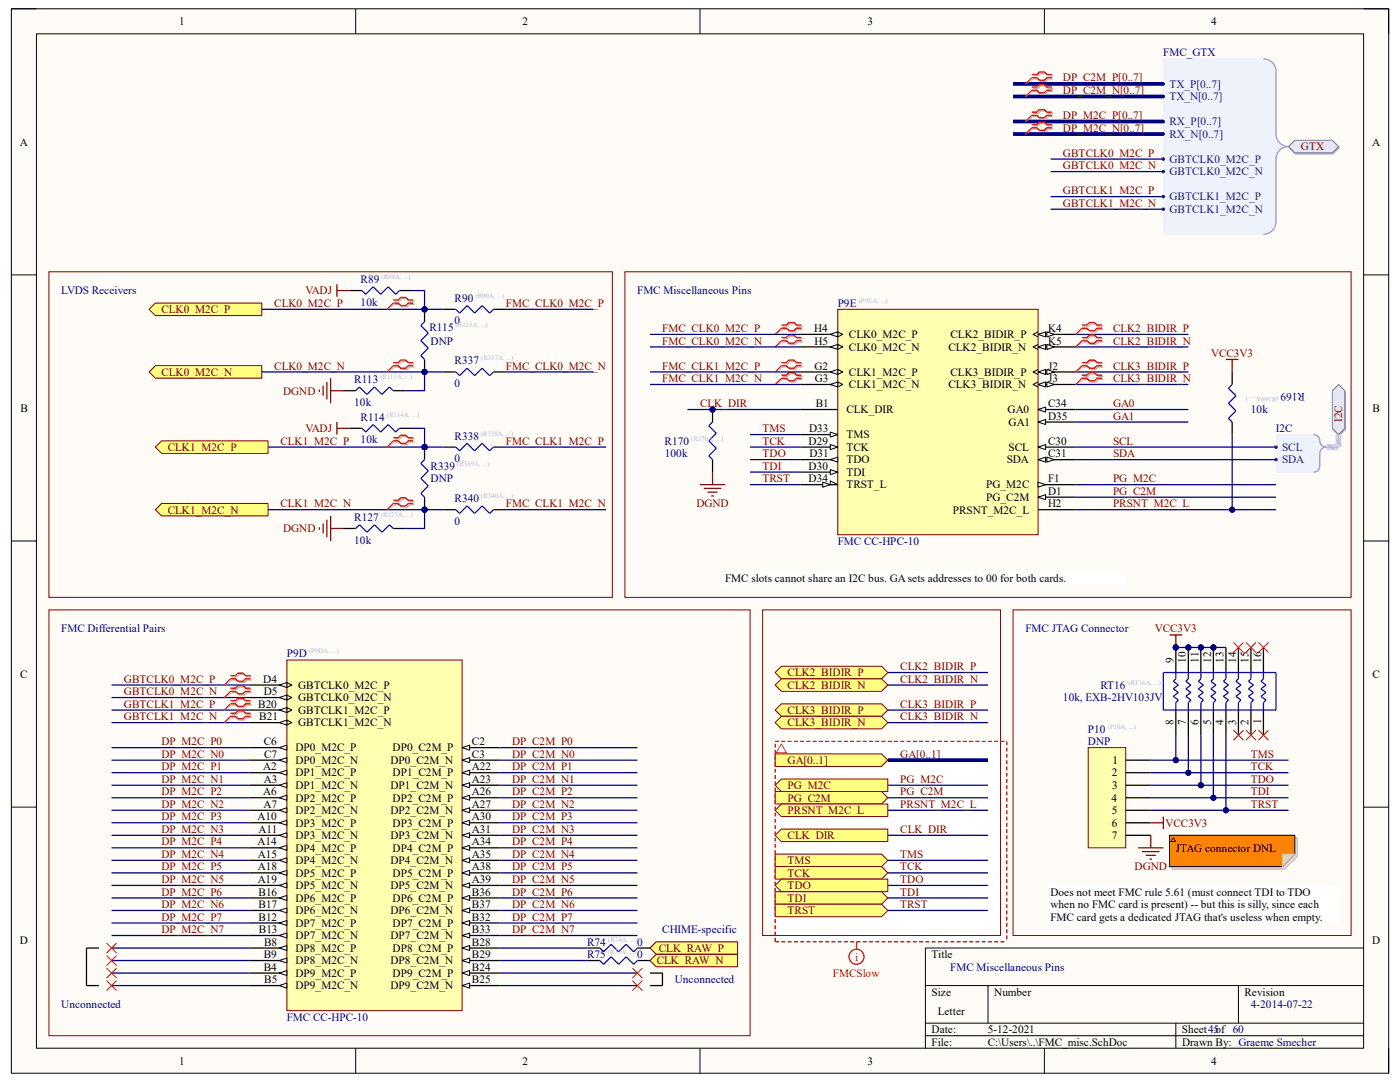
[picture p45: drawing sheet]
<svg xmlns="http://www.w3.org/2000/svg" width="279mm" height="216mm" viewBox="0 0 279 216" stroke-linecap="round" stroke-linejoin="round" font-family="sans-serif">
<defs><g id="words">
<g font-size="2.2">
<text x="35.7" y="5">1</text>
<text x="104.3" y="5">2</text>
<text x="173.1" y="5">3</text>
<text x="241.7" y="5">4</text>
<text x="3.9" y="29.1">A</text>
<text x="273.8" y="29.1">A</text>
<text x="162.5" y="66.3">H4</text>
<text x="162.6" y="68.7">H5</text>
<text x="169.4" y="67.5">CLK0_M2C_P</text>
<text x="169.4" y="70">CLK0_M2C_N</text>
<text x="189.3" y="70">CLK2_BIDIR_N</text>
<text x="189.7" y="67.5">CLK2_BIDIR_P</text>
<text x="209.2" y="66.3">K4</text>
<text x="209.2" y="68.7">K5</text>
<text x="162.5" y="73.7">G2</text>
<text x="162.6" y="76.2">G3</text>
<text x="169.4" y="75">CLK1_M2C_P</text>
<text x="169.4" y="77.5">CLK1_M2C_N</text>
<text x="189.3" y="77.5">CLK3_BIDIR_N</text>
<text x="189.7" y="75">CLK3_BIDIR_P</text>
<text x="209.2" y="73.7">J2</text>
<text x="209.2" y="76.2">J3</text>
<text x="4.1" y="82.2">B</text>
<text x="162.8" y="81.2">B1</text>
<text x="168.9" y="82.5">CLK_DIR</text>
<text x="201.1" y="82.5">GA0</text>
<text x="209.2" y="81.2">C34</text>
<text x="209.2" y="83.7">D35</text>
<text x="273.9" y="82.2">B</text>
<text x="161.4" y="88.7">D29</text>
<text x="161.5" y="86.2">D33</text>
<text x="168.9" y="90">TCK</text>
<text x="168.9" y="87.5">TMS</text>
<text x="201.3" y="90">SCL</text>
<text x="201.3" y="85">GA1</text>
<text x="209.2" y="88.7">C30</text>
<text x="161.4" y="93.7">D30</text>
<text x="161.5" y="91.2">D31</text>
<text x="168.9" y="95">TDI</text>
<text x="168.9" y="92.5">TDO</text>
<text x="200.9" y="92.5">SDA</text>
<text x="209.2" y="91.2">C31</text>
<text x="161.4" y="96.2">D34</text>
<text x="168.9" y="97.5">TRST_L</text>
<text x="196.8" y="97.5">PG_M2C</text>
<text x="196.8" y="99.9">PG_C2M</text>
<text x="209.2" y="96.2">F1</text>
<text x="209.2" y="98.7">D1</text>
<text x="209.2" y="101.2">H2</text>
<text x="190.2" y="102.5">PRSNT_M2C_L</text>
<text x="144.7" y="116.2">FMC slots cannot share an I2C bus. GA sets addresses to 00 for both cards.</text>
<text x="4" y="135.3">C</text>
<text x="52.5" y="136.2">D4</text>
<text x="59.5" y="137.5">GBTCLK0_M2C_P</text>
<text x="234.2" y="132.2" transform="rotate(-90 234.2 132.2)">9</text>
<text x="236.7" y="132.2" transform="rotate(-90 236.7 132.2)">10</text>
<text x="239.2" y="132.2" transform="rotate(-90 239.2 132.2)">11</text>
<text x="241.7" y="132.2" transform="rotate(-90 241.7 132.2)">12</text>
<text x="244.2" y="132.2" transform="rotate(-90 244.2 132.2)">13</text>
<text x="246.7" y="132.2" transform="rotate(-90 246.7 132.2)">14</text>
<text x="249.2" y="132.2" transform="rotate(-90 249.2 132.2)">15</text>
<text x="251.7" y="132.2" transform="rotate(-90 251.7 132.2)">16</text>
<text x="273.9" y="135.3">C</text>
<text x="51.5" y="141.2">B20</text>
<text x="51.7" y="143.7">B21</text>
<text x="52.6" y="138.7">D5</text>
<text x="59.5" y="140">GBTCLK0_M2C_N</text>
<text x="59.5" y="142.5">GBTCLK1_M2C_P</text>
<text x="52.7" y="148.7">C6</text>
<text x="59" y="149.9">DP0_M2C_P</text>
<text x="59.5" y="144.9">GBTCLK1_M2C_N</text>
<text x="78.4" y="149.9">DP0_C2M_P</text>
<text x="94.2" y="148.7">C2</text>
<text x="234.2" y="144.7" transform="rotate(-90 234.2 144.7)">8</text>
<text x="236.7" y="144.7" transform="rotate(-90 236.7 144.7)">7</text>
<text x="239.2" y="144.7" transform="rotate(-90 239.2 144.7)">6</text>
<text x="241.7" y="144.7" transform="rotate(-90 241.7 144.7)">5</text>
<text x="244.2" y="144.7" transform="rotate(-90 244.2 144.7)">4</text>
<text x="246.7" y="144.6" transform="rotate(-90 246.7 144.6)">3</text>
<text x="249.2" y="144.7" transform="rotate(-90 249.2 144.7)">2</text>
<text x="251.7" y="144.5" transform="rotate(-90 251.7 144.5)">1</text>
<text x="52.5" y="153.7">A2</text>
<text x="52.7" y="151.2">C7</text>
<text x="59" y="154.9">DP1_M2C_P</text>
<text x="59" y="152.4">DP0_M2C_N</text>
<text x="77.9" y="152.4">DP0_C2M_N</text>
<text x="78.4" y="154.9">DP1_C2M_P</text>
<text x="94.2" y="153.7">A22</text>
<text x="94.2" y="151.2">C3</text>
<text x="221.9" y="154.9">2</text>
<text x="222" y="152.4">1</text>
<text x="52.5" y="158.7">A6</text>
<text x="52.6" y="161.2">A7</text>
<text x="52.7" y="156.2">A3</text>
<text x="59" y="157.4">DP1_M2C_N</text>
<text x="59" y="159.9">DP2_M2C_P</text>
<text x="77.9" y="157.4">DP1_C2M_N</text>
<text x="78.4" y="159.9">DP2_C2M_P</text>
<text x="94.2" y="156.2">A23</text>
<text x="94.2" y="158.7">A26</text>
<text x="94.2" y="161.2">A27</text>
<text x="221.8" y="159.9">4</text>
<text x="222" y="157.4">3</text>
<text x="51.4" y="163.7">A10</text>
<text x="51.6" y="166.2">A11</text>
<text x="59" y="162.4">DP2_M2C_N</text>
<text x="59" y="164.9">DP3_M2C_P</text>
<text x="59" y="167.4">DP3_M2C_N</text>
<text x="77.9" y="162.4">DP2_C2M_N</text>
<text x="77.9" y="167.4">DP3_C2M_N</text>
<text x="78.4" y="164.9">DP3_C2M_P</text>
<text x="94.2" y="163.7">A30</text>
<text x="94.2" y="166.2">A31</text>
<text x="221.9" y="164.9">6</text>
<text x="221.9" y="167.4">7</text>
<text x="221.9" y="162.4">5</text>
<text x="51.4" y="168.7">A14</text>
<text x="51.5" y="171.2">A15</text>
<text x="51.5" y="173.7">A18</text>
<text x="59" y="169.9">DP4_M2C_P</text>
<text x="59" y="172.4">DP4_M2C_N</text>
<text x="77.9" y="172.4">DP4_C2M_N</text>
<text x="78.4" y="169.9">DP4_C2M_P</text>
<text x="94.2" y="168.7">A34</text>
<text x="94.2" y="171.2">A35</text>
<text x="94.2" y="173.7">A38</text>
<text x="234.7" y="169.9">JTAG connector DNL</text>
<text x="51.4" y="176.2">A19</text>
<text x="51.6" y="178.7">B16</text>
<text x="59" y="174.9">DP5_M2C_P</text>
<text x="59" y="177.4">DP5_M2C_N</text>
<text x="59" y="179.9">DP6_M2C_P</text>
<text x="77.9" y="177.4">DP5_C2M_N</text>
<text x="78.4" y="174.9">DP5_C2M_P</text>
<text x="78.4" y="179.9">DP6_C2M_P</text>
<text x="94.2" y="176.2">A39</text>
<text x="94.2" y="178.7">B36</text>
<text x="209.6" y="178.7">Does not meet FMC rule 5.61 (must connect TDI to TDO</text>
<text x="51.6" y="183.7">B12</text>
<text x="51.6" y="181.2">B17</text>
<text x="59" y="184.9">DP7_M2C_P</text>
<text x="59" y="182.4">DP6_M2C_N</text>
<text x="77.9" y="182.4">DP6_C2M_N</text>
<text x="78.4" y="184.9">DP7_C2M_P</text>
<text x="94.2" y="183.7">B32</text>
<text x="94.2" y="181.2">B37</text>
<text x="209.6" y="181.2">when no FMC card is present) -- but this is silly, since each</text>
<text x="209.6" y="183.7">FMC card gets a dedicated JTAG that's useless when empty.</text>
<text x="4" y="188.4">D</text>
<text x="51.6" y="186.2">B13</text>
<text x="52.7" y="191.2">B9</text>
<text x="52.7" y="188.7">B8</text>
<text x="59" y="189.9">DP8_M2C_P</text>
<text x="59" y="187.4">DP7_M2C_N</text>
<text x="77.9" y="187.4">DP7_C2M_N</text>
<text x="78.4" y="189.9">DP8_C2M_P</text>
<text x="94.2" y="188.7">B28</text>
<text x="94.2" y="191.2">B29</text>
<text x="94.2" y="186.2">B33</text>
<text x="185.9" y="191.2">Title</text>
<text x="273.9" y="188.4">D</text>
<text x="52.7" y="193.7">B4</text>
<text x="52.7" y="196.2">B5</text>
<text x="59" y="194.9">DP9_M2C_P</text>
<text x="59" y="197.4">DP9_M2C_N</text>
<text x="59" y="192.4">DP8_M2C_N</text>
<text x="77.9" y="197.4">DP9_C2M_N</text>
<text x="77.9" y="192.4">DP8_C2M_N</text>
<text x="78.4" y="194.9">DP9_C2M_P</text>
<text x="94.2" y="193.7">B24</text>
<text x="94.2" y="196.2">B25</text>
<text x="185.9" y="198.7">Size</text>
<text x="187.2" y="202.4">Letter</text>
<text x="198.4" y="198.7">Number</text>
<text x="248.4" y="198.7">Revision</text>
<text x="185.9" y="206.2">Date:</text>
<text x="185.9" y="208.7">File:</text>
<text x="197.1" y="208.7">C:\Users\..\FMC_misc.SchDoc</text>
<text x="197.1" y="206.2">5-12-2021</text>
<text x="235.9" y="206.2">Sheet45of 60</text>
<text x="235.9" y="208.7">Drawn By: Graeme Smecher</text>
<text x="35.7" y="212.4">1</text>
<text x="104.3" y="212.4">2</text>
<text x="173.1" y="212.4">3</text>
<text x="241.7" y="212.4">4</text>
</g>
<g font-size="2.2" fill="#000080">
<text x="232.2" y="11.3">FMC_GTX</text>
<text x="12.2" y="58.8">LVDS Receivers</text>
<text x="72" y="56.5">R89</text>
<text x="127.2" y="58.8">FMC Miscellaneous Pins</text>
<text x="72" y="61">10k</text>
<text x="85.7" y="66">R115</text>
<text x="90.7" y="64.7">0</text>
<text x="90.7" y="60.2">R90</text>
<text x="167.2" y="61.3">P9E</text>
<text x="85.9" y="68.7">DNP</text>
<text x="70.7" y="76.5">R113</text>
<text x="90.7" y="77.2">0</text>
<text x="90.7" y="72.7">R337</text>
<text x="70.7" y="81">10k</text>
<text x="72" y="84">R114</text>
<text x="249.6" y="82.5">10k</text>
<text x="260.4" y="78.4" transform="rotate(-180 260.4 78.4)">R169</text>
<text x="72" y="88.5">10k</text>
<text x="90.7" y="87.7">R338</text>
<text x="132.6" y="88.7">R170</text>
<text x="254.6" y="86.2">I2C</text>
<text x="85.9" y="93.7">R339</text>
<text x="90.7" y="92.2">0</text>
<text x="132.7" y="91.2">100k</text>
<text x="85.9" y="96.2">DNP</text>
<text x="90.7" y="100.2">R340</text>
<text x="70.7" y="104">R127</text>
<text x="90.7" y="104.7">0</text>
<text x="70.7" y="108.5">10k</text>
<text x="167.2" y="108.7">FMC CC-HPC-10</text>
<text x="12.2" y="126.2">FMC Differential Pairs</text>
<text x="57.2" y="131.2">P9D</text>
<text x="204.6" y="126.2">FMC JTAG Connector</text>
<text x="219.6" y="137.5">RT16</text>
<text x="212.1" y="140">10k, EXB-2HV103JV</text>
<text x="217.1" y="148.7">DNP</text>
<text x="217.1" y="146.2">P10</text>
<text x="117.2" y="188.7">R74</text>
<text x="117.2" y="191.2">R75</text>
<text x="127.2" y="188.7">0</text>
<text x="127.2" y="191.2">0</text>
<text x="132.2" y="186.2">CHIME-specific</text>
<text x="134.7" y="196.2">Unconnected</text>
<text x="189.7" y="193.7">FMC Miscellaneous Pins</text>
<text x="12.2" y="201.2">Unconnected</text>
<text x="57.2" y="203.7">FMC CC-HPC-10</text>
<text x="249.6" y="201.2">4-2014-07-22</text>
</g>
<g font-size="2.2" fill="#800000">
<text x="212.1" y="16.3">DP_C2M_P[0..7]</text>
<text x="212.1" y="18.8">DP_C2M_N[0..7]</text>
<text x="212.1" y="23.7">DP_M2C_P[0..7]</text>
<text x="212.1" y="26.2">DP_M2C_N[0..7]</text>
<text x="212.1" y="31.2">GBTCLK0_M2C_P</text>
<text x="212.1" y="33.7">GBTCLK0_M2C_N</text>
<text x="259.6" y="30">GTX</text>
<text x="212.1" y="38.7">GBTCLK1_M2C_P</text>
<text x="212.1" y="41.2">GBTCLK1_M2C_N</text>
<text x="61" y="58.8">VADJ</text>
<text x="32.2" y="62.5">CLK0_M2C_P</text>
<text x="54.7" y="61.3">CLK0_M2C_P</text>
<text x="101" y="61.3">FMC_CLK0_M2C_P</text>
<text x="132.2" y="66.3">FMC_CLK0_M2C_P</text>
<text x="132.2" y="68.7">FMC_CLK0_M2C_N</text>
<text x="222.1" y="66.3">CLK2_BIDIR_P</text>
<text x="222.1" y="68.7">CLK2_BIDIR_N</text>
<text x="241.7" y="71.2">VCC3V3</text>
<text x="32.2" y="75">CLK0_M2C_N</text>
<text x="54.7" y="73.7">CLK0_M2C_N</text>
<text x="101" y="73.7">FMC_CLK0_M2C_N</text>
<text x="132.2" y="73.7">FMC_CLK1_M2C_P</text>
<text x="132.2" y="76.2">FMC_CLK1_M2C_N</text>
<text x="222.1" y="73.7">CLK3_BIDIR_P</text>
<text x="222.1" y="76.2">CLK3_BIDIR_N</text>
<text x="56.5" y="78.7">DGND</text>
<text x="139.7" y="81.2">CLK_DIR</text>
<text x="222.1" y="81.2">GA0</text>
<text x="222.1" y="83.7">GA1</text>
<text x="33.5" y="90">CLK1_M2C_P</text>
<text x="56" y="88.7">CLK1_M2C_P</text>
<text x="61" y="86.2">VADJ</text>
<text x="101" y="88.7">FMC_CLK1_M2C_P</text>
<text x="152.2" y="86.2">TMS</text>
<text x="152.2" y="88.7">TCK</text>
<text x="222.1" y="88.7">SCL</text>
<text x="267.9" y="84.2" transform="rotate(-90 267.9 84.2)">I2C</text>
<text x="152.2" y="91.2">TDO</text>
<text x="152.2" y="93.7">TDI</text>
<text x="222.1" y="91.2">SDA</text>
<text x="56" y="101.2">CLK1_M2C_N</text>
<text x="101" y="101.2">FMC_CLK1_M2C_N</text>
<text x="139" y="101.2">DGND</text>
<text x="152.2" y="96.2">TRST</text>
<text x="222.1" y="96.2">PG_M2C</text>
<text x="222.1" y="98.7">PG_C2M</text>
<text x="222.1" y="101.2">PRSNT_M2C_L</text>
<text x="33.5" y="102.5">CLK1_M2C_N</text>
<text x="56.5" y="106.2">DGND</text>
<text x="230.5" y="126.2">VCC3V3</text>
<text x="24.7" y="136.2">GBTCLK0_M2C_P</text>
<text x="157.2" y="135">CLK2_BIDIR_P</text>
<text x="157.2" y="137.5">CLK2_BIDIR_N</text>
<text x="179.7" y="133.7">CLK2_BIDIR_P</text>
<text x="179.7" y="136.2">CLK2_BIDIR_N</text>
<text x="24.7" y="138.7">GBTCLK0_M2C_N</text>
<text x="24.7" y="141.2">GBTCLK1_M2C_P</text>
<text x="24.7" y="143.7">GBTCLK1_M2C_N</text>
<text x="157.2" y="142.5">CLK3_BIDIR_P</text>
<text x="179.7" y="141.2">CLK3_BIDIR_P</text>
<text x="179.7" y="143.7">CLK3_BIDIR_N</text>
<text x="32.2" y="148.7">DP_M2C_P0</text>
<text x="102.2" y="148.7">DP_C2M_P0</text>
<text x="157.2" y="144.9">CLK3_BIDIR_N</text>
<text x="32.2" y="151.2">DP_M2C_N0</text>
<text x="32.2" y="153.7">DP_M2C_P1</text>
<text x="102.2" y="151.2">DP_C2M_N0</text>
<text x="102.2" y="153.7">DP_C2M_P1</text>
<text x="157.2" y="152.4">GA[0..1]</text>
<text x="179.7" y="151.2">GA[0..1]</text>
<text x="249.6" y="151.2">TMS</text>
<text x="249.6" y="153.7">TCK</text>
<text x="32.2" y="158.7">DP_M2C_P2</text>
<text x="32.2" y="156.2">DP_M2C_N1</text>
<text x="32.2" y="161.2">DP_M2C_N2</text>
<text x="102.2" y="158.7">DP_C2M_P2</text>
<text x="102.2" y="156.2">DP_C2M_N1</text>
<text x="102.2" y="161.2">DP_C2M_N2</text>
<text x="157.2" y="157.4">PG_M2C</text>
<text x="157.2" y="159.9">PG_C2M</text>
<text x="179.7" y="156.2">PG_M2C</text>
<text x="179.7" y="158.7">PG_C2M</text>
<text x="179.7" y="161.2">PRSNT_M2C_L</text>
<text x="249.6" y="156.2">TDO</text>
<text x="249.6" y="158.7">TDI</text>
<text x="249.6" y="161.2">TRST</text>
<text x="32.2" y="163.7">DP_M2C_P3</text>
<text x="32.2" y="166.2">DP_M2C_N3</text>
<text x="102.2" y="163.7">DP_C2M_P3</text>
<text x="102.2" y="166.2">DP_C2M_N3</text>
<text x="157.2" y="162.4">PRSNT_M2C_L</text>
<text x="157.2" y="167.4">CLK_DIR</text>
<text x="179.7" y="166.2">CLK_DIR</text>
<text x="232.6" y="164.9">VCC3V3</text>
<text x="32.2" y="168.7">DP_M2C_P4</text>
<text x="32.2" y="173.7">DP_M2C_P5</text>
<text x="32.2" y="171.2">DP_M2C_N4</text>
<text x="102.2" y="168.7">DP_C2M_P4</text>
<text x="102.2" y="173.7">DP_C2M_P5</text>
<text x="102.2" y="171.2">DP_C2M_N4</text>
<text x="157.2" y="172.4">TMS</text>
<text x="179.7" y="171.2">TMS</text>
<text x="179.7" y="173.7">TCK</text>
<text x="226.4" y="173.7">DGND</text>
<text x="32.2" y="178.7">DP_M2C_P6</text>
<text x="32.2" y="176.2">DP_M2C_N5</text>
<text x="102.2" y="178.7">DP_C2M_P6</text>
<text x="102.2" y="176.2">DP_C2M_N5</text>
<text x="157.2" y="174.9">TCK</text>
<text x="157.2" y="177.4">TDO</text>
<text x="157.2" y="179.9">TDI</text>
<text x="179.7" y="176.2">TDO</text>
<text x="179.7" y="178.7">TDI</text>
<text x="32.2" y="183.7">DP_M2C_P7</text>
<text x="32.2" y="181.2">DP_M2C_N6</text>
<text x="102.2" y="183.7">DP_C2M_P7</text>
<text x="102.2" y="181.2">DP_C2M_N6</text>
<text x="157.2" y="182.4">TRST</text>
<text x="179.7" y="181.2">TRST</text>
<text x="32.2" y="186.2">DP_M2C_N7</text>
<text x="102.2" y="186.2">DP_C2M_N7</text>
<text x="131.5" y="189.9">CLK_RAW_P</text>
<text x="131.1" y="192.4">CLK_RAW_N</text>
</g>
<g font-size="2.2" fill="#003a70">
<text x="233.4" y="17.5">TX_P[0..7]</text>
<text x="233.4" y="20">TX_N[0..7]</text>
<text x="233.4" y="25">RX_P[0..7]</text>
<text x="233.4" y="27.5">RX_N[0..7]</text>
<text x="233.4" y="35">GBTCLK0_M2C_N</text>
<text x="233.4" y="32.5">GBTCLK0_M2C_P</text>
<text x="233.4" y="40">GBTCLK1_M2C_P</text>
<text x="233.4" y="42.5">GBTCLK1_M2C_N</text>
<text x="255.9" y="90">SCL</text>
<text x="255.9" y="92.5">SDA</text>
</g>
<g font-size="2.2" fill="#f00">
<text x="170.6" y="191.7">i</text>
<text x="166.2" y="194.9">FMCSlow</text>
</g>
<g font-size="1.4" fill="#b2b0d4">
<text x="76.1" y="55.7">(R89A, ...)</text>
<text x="94.9" y="59.4">(R90A, ...)</text>
<text x="90.9" y="65.2">(R115A, ...)</text>
<text x="171.4" y="60.5">(P9EA, ...)</text>
<text x="96" y="71.9">(R337A, ...)</text>
<text x="75.9" y="75.7">(R113A, ...)</text>
<text x="77.3" y="83.2">(R114A, ...)</text>
<text x="255.1" y="79.2" transform="rotate(-180 255.1 79.2)">(R169A, ...)</text>
<text x="96" y="86.9">(R338A, ...)</text>
<text x="137.9" y="87.9">(R170A, ...)</text>
<text x="91.2" y="92.9">(R339A, ...)</text>
<text x="96" y="99.4">(R340A, ...)</text>
<text x="76" y="103.2">(R127A, ...)</text>
<text x="61.6" y="130.4">(P9DA, ...)</text>
<text x="225.2" y="136.7">(RT16A, ...)</text>
<text x="221.1" y="145.4">(P10A, ...)</text>
<text x="121.3" y="190.4">(R75A, ...)</text>
<text x="121.4" y="187.9">(R74A, ...)</text>
</g>
</g></defs>
<path d="M2.3 1.8h274.8v212.4h-274.8z" fill-rule="evenodd" fill="#fffcf8"/>
<path d="M2.3 1.8h274.8v212.4h-274.8z" fill="none" stroke="#000" stroke-width=".2"/>
<path d="M7.3 6.8h264.8v202.4h-264.8z" fill-rule="evenodd" fill="#fffcf8"/>
<g fill="none" stroke="#000" stroke-width=".2">
<path d="M2.3 1.8h5M7.3 6.8h264.8v202.4h-264.8zM71 1.8v4.9M139.7 1.8v4.9M208.4 1.8v5M272.1 1.8h5v5M2.3 54.9h5M272.1 54.9h5M2.3 107.9h5M272.1 107.9h5M2.3 161.1h5M272.1 161.1h5"/>
<path d="M184.7 196.7h87.4M197.2 196.7v7.5M247.2 196.7v7.5M272.1 189.2h-87.4v20M71 209.2v5M139.7 209.2v5M184.7 204.2h87.4M184.7 206.7h87.4M208.4 209.2v5M234.7 204.2v5M277.1 209.2v5"/>
</g>
<path d="M154.7 147.9h46.2v40h-46.2z" fill-rule="evenodd" fill="#fff"/>
<g fill="none" stroke="#000080" stroke-width=".25">
<path d="M209.7 31.7h22.5M209.7 34.2h22.5M209.7 39.2h22.5M209.7 41.7h22.5M137.2 81.7h22.5M22.3 136.7h27.4M22.3 139.2h27.4M22.3 141.7h27.4M22.3 144.2h27.4M22.3 149.2h27.4M22.3 151.7h27.4M22.3 154.2h27.4"/>
<path d="M22.3 156.7h27.4M22.3 159.2h27.4M99.7 149.2h27.5M99.7 151.7h27.5M99.7 154.2h27.5M99.7 156.7h27.5M99.7 159.2h27.5M22.3 161.7h27.4M22.3 164.2h27.4M22.3 166.7h27.4M22.3 169.2h27.4M22.3 171.7h27.4"/>
<path d="M22.3 174.2h27.4M22.3 176.7h27.4M22.3 179.2h27.4M99.7 161.7h27.5M99.7 164.2h27.5M99.7 166.7h27.5M99.7 169.2h27.5M99.7 171.7h27.5M99.7 174.2h27.5M99.7 176.7h27.5M99.7 179.2h27.5M22.3 181.7h27.4"/>
<path d="M22.3 184.2h27.4M22.3 186.7h27.4M22.3 189.2h27.4M22.3 191.7h27.4M22.3 194.2h27.4M22.3 196.7h27.4M99.7 181.7h27.5M99.7 184.2h27.5M99.7 186.7h27.5M99.7 189.2h17.5M99.7 191.7h17.5M99.7 194.2h27.5"/>
<path d="M99.7 196.7h27.5"/>
</g>
<g fill="none" stroke="#d0a19e" stroke-width=".25">
<path d="M156.2 65.1h1l.5-.5h1l.5 .5h1M156.2 65.7h1l.5 .5h1l.5-.5h1M156.2 67.6h1l.5-.5h1l.5 .5h1M156.2 68.2h1l.5 .5h1l.5-.5h1M156.2 72.6h1l.5-.5h1l.5 .5h1M156.2 73.2h1l.5 .5h1l.5-.5h1M156.2 75.1h1l.5-.5h1l.5 .5h1M156.2 75.7h1l.5 .5h1l.5-.5h1M46.2 135.1h1l.5-.5h1l.5 .5h1M46.2 135.7h1l.5 .5h1l.5-.5h1M46.2 137.6h1l.5-.5h1l.5 .5h1M46.2 138.2h1l.5 .5h1l.5-.5h1"/>
<path d="M46.2 140.1h1l.5-.5h1l.5 .5h1M46.2 140.7h1l.5 .5h1l.5-.5h1M46.2 142.6h1l.5-.5h1l.5 .5h1M46.2 143.2h1l.5 .5h1l.5-.5h1"/>
</g>
<path d="M156.2 65.7l-1.5 1M156.2 68.2l-1.5 1M156.2 73.2l-1.5 1M156.2 75.7l-1.5 1M46.2 135.7l-1.5 1M46.2 138.2l-1.5 1M46.2 140.7l-1.5 1M46.2 143.2l-1.5 1" fill="none" stroke="#d0a19e" stroke-width=".2"/>
<g fill="none" stroke="#f00" stroke-width=".25">
<path d="M155.9 64.8h1l.5-.5h1l.5 .5h1M155.9 65.5h1l.5 .5h1l.5-.5h1M155.9 67.3h1l.5-.5h1l.5 .5h1M155.9 68h1l.5 .5h1l.5-.5h1M155.9 72.3h1l.5-.5h1l.5 .5h1M155.9 73h1l.5 .5h1l.5-.5h1M155.9 74.8h1l.5-.5h1l.5 .5h1M155.9 75.5h1l.5 .5h1l.5-.5h1M46 134.8h1l.5-.5h1l.5 .5h1M46 135.4h1l.5 .5h1l.5-.5h1M46 137.3h1l.5-.5h1l.5 .5h1M46 137.9h1l.5 .5h1l.5-.5h1"/>
<path d="M46 139.8h1l.5-.5h1l.5 .5h1M46 140.4h1l.5 .5h1l.5-.5h1M46 142.3h1l.5-.5h1l.5 .5h1M46 142.9h1l.5 .5h1l.5-.5h1"/>
</g>
<path d="M155.9 65.5l-1.2 1.2M155.9 68l-1.2 1.2M155.9 73l-1.2 1.2M155.9 75.5l-1.2 1.2M46 135.4l-1.3 1.3M46 137.9l-1.3 1.3M46 140.4l-1.3 1.3M46 142.9l-1.3 1.3" fill="none" stroke="#f00" stroke-width=".2"/>
<path d="M9.8 121.7h139.9v85h-139.9z" fill="none" stroke="#800000" stroke-width=".2"/>
<circle cx="142.2" cy="81.7" r=".5" fill="#000080"/>
<circle cx="142.2" cy="81.7" r=".5" fill="none" stroke="#000080" stroke-width=".2"/>
<path d="M214.7 66.7h22.5M214.7 69.2h22.5M214.7 74.2h22.5M214.7 76.7h22.5M149.7 86.7h10M149.7 89.2h10M149.7 91.7h10M149.7 94.2h10M149.7 96.7h10M214.7 96.7h40M214.7 99.2h40M214.7 101.7h40" fill="none" stroke="#000080" stroke-width=".25"/>
<path d="M216.2 65.1h1l.5-.5h1l.5 .5h1M216.2 65.7h1l.5 .5h1l.5-.5h1M216.2 67.6h1l.5-.5h1l.5 .5h1M216.2 68.2h1l.5 .5h1l.5-.5h1M216.2 72.6h1l.5-.5h1l.5 .5h1M216.2 73.2h1l.5 .5h1l.5-.5h1M216.2 75.1h1l.5-.5h1l.5 .5h1M216.2 75.7h1l.5 .5h1l.5-.5h1" fill="none" stroke="#d0a19e" stroke-width=".25"/>
<path d="M216.2 65.7l-1.5 1M216.2 68.2l-1.5 1M216.2 73.2l-1.5 1M216.2 75.7l-1.5 1" fill="none" stroke="#d0a19e" stroke-width=".2"/>
<path d="M215.9 64.9h1l.5-.6h1l.5 .6h1M215.9 65.5h1l.5 .5h1l.5-.5h1M215.9 67.4h1l.5-.6h1l.5 .6h1M215.9 68h1l.5 .5h1l.5-.5h1M215.9 72.3h1l.5-.4h1l.5 .4h1M215.9 73h1l.5 .5h1l.5-.5h1M215.9 74.8h1l.5-.5h1l.5 .5h1M215.9 75.5h1l.5 .5h1l.5-.5h1" fill="none" stroke="#f00" stroke-width=".25"/>
<path d="M215.9 65.5l-1.2 1.2M215.9 68l-1.2 1.2M215.9 73l-1.2 1.2M215.9 75.5l-1.2 1.2" fill="none" stroke="#f00" stroke-width=".2"/>
<circle cx="245.9" cy="101.7" r=".5" fill="#000080"/>
<circle cx="245.9" cy="101.7" r=".5" fill="none" stroke="#000080" stroke-width=".2"/>
<path d="M144.7 114.2h80v2.5h-80z" fill-rule="evenodd" fill="#fff"/>
<path d="M144.7 114.2h80v2.5h-80z" fill="none" stroke="#fff" stroke-width=".2"/>
<path d="M217.2 149.2h7.5v20h-7.5z" fill-rule="evenodd" fill="#ffffb0"/>
<path d="M217.2 149.2h7.5v20h-7.5z" fill="none" stroke="#800000" stroke-width=".2"/>
<path d="M224.7 151.7h5M224.7 154.2h5M224.7 156.7h5M224.7 159.2h5M224.7 161.7h5M224.7 164.2h5M224.7 166.7h5" fill="none" stroke="#000" stroke-width=".25"/>
<path d="M233.4 126.7h2.5M234.7 126.7v2.5M227.2 169.2h5M227.9 169.9h3.5M228.7 170.7h2M229.4 171.4h.5M229.7 164.2h2.5M229.7 166.7v2.5M232.2 162.9v2.5" fill="none" stroke="#800000" stroke-width=".25"/>
<circle cx="234.7" cy="129.2" r=".5" fill="#000080"/>
<circle cx="234.7" cy="129.2" r=".5" fill="none" stroke="#000080" stroke-width=".2"/>
<path d="M229.7 151.7h27.5" fill="none" stroke="#000080" stroke-width=".25"/>
<circle cx="234.7" cy="151.7" r=".5" fill="#000080"/>
<circle cx="234.7" cy="151.7" r=".5" fill="none" stroke="#000080" stroke-width=".2"/>
<path d="M229.7 154.2h27.5" fill="none" stroke="#000080" stroke-width=".25"/>
<circle cx="237.2" cy="154.2" r=".5" fill="#000080"/>
<circle cx="237.2" cy="154.2" r=".5" fill="none" stroke="#000080" stroke-width=".2"/>
<path d="M229.7 156.7h27.5" fill="none" stroke="#000080" stroke-width=".25"/>
<circle cx="239.7" cy="156.7" r=".5" fill="#000080"/>
<circle cx="239.7" cy="156.7" r=".5" fill="none" stroke="#000080" stroke-width=".2"/>
<path d="M229.7 159.2h27.5" fill="none" stroke="#000080" stroke-width=".25"/>
<circle cx="242.2" cy="159.2" r=".5" fill="#000080"/>
<circle cx="242.2" cy="159.2" r=".5" fill="none" stroke="#000080" stroke-width=".2"/>
<path d="M229.7 161.7h27.5" fill="none" stroke="#000080" stroke-width=".25"/>
<circle cx="244.7" cy="161.7" r=".5" fill="#000080"/>
<circle cx="244.7" cy="161.7" r=".5" fill="none" stroke="#000080" stroke-width=".2"/>
<path d="M234.7 146.7v5" fill="none" stroke="#000080" stroke-width=".25"/>
<circle cx="234.7" cy="151.7" r=".5" fill="#000080"/>
<circle cx="234.7" cy="151.7" r=".5" fill="none" stroke="#000080" stroke-width=".2"/>
<path d="M237.2 146.7v7.5" fill="none" stroke="#000080" stroke-width=".25"/>
<circle cx="237.2" cy="154.2" r=".5" fill="#000080"/>
<circle cx="237.2" cy="154.2" r=".5" fill="none" stroke="#000080" stroke-width=".2"/>
<path d="M239.7 146.7v10" fill="none" stroke="#000080" stroke-width=".25"/>
<circle cx="239.7" cy="156.7" r=".5" fill="#000080"/>
<circle cx="239.7" cy="156.7" r=".5" fill="none" stroke="#000080" stroke-width=".2"/>
<path d="M242.2 146.7v12.5" fill="none" stroke="#000080" stroke-width=".25"/>
<circle cx="242.2" cy="159.2" r=".5" fill="#000080"/>
<circle cx="242.2" cy="159.2" r=".5" fill="none" stroke="#000080" stroke-width=".2"/>
<path d="M244.7 146.7v15" fill="none" stroke="#000080" stroke-width=".25"/>
<circle cx="244.7" cy="161.7" r=".5" fill="#000080"/>
<circle cx="244.7" cy="161.7" r=".5" fill="none" stroke="#000080" stroke-width=".2"/>
<path d="M245.9 74.2v2.5M245.9 84.2v2.5" fill="none" stroke="#000" stroke-width=".25"/>
<path d="M245.9 76.7l-.7 .8 1.5 1.5-1.5 1.5 1.5 1.5-1.5 1.5 .7 .7" fill="none" stroke="#00f" stroke-width=".25"/>
<path d="M245.9 86.7v15" fill="none" stroke="#000080" stroke-width=".25"/>
<circle cx="245.9" cy="101.7" r=".5" fill="#000080"/>
<circle cx="245.9" cy="101.7" r=".5" fill="none" stroke="#000080" stroke-width=".2"/>
<path d="M214.7 91.7h40M214.7 89.2h40" fill="none" stroke="#000080" stroke-width=".25"/>
<path d="M244.7 71.7h2.5M245.9 71.7v2.5" fill="none" stroke="#800000" stroke-width=".25"/>
<path d="M209.7 176.7h57.4v7.5h-57.4z" fill-rule="evenodd" fill="#fff"/>
<path d="M209.7 176.7h57.4v7.5h-57.4z" fill="none" stroke="#fff" stroke-width=".2"/>
<path d="M124.7 54.2h144.9v65h-144.9zM202.2 121.7h67.4v65h-67.4z" fill="none" stroke="#800000" stroke-width=".2"/>
<circle cx="142.2" cy="81.7" r=".5" fill="#000080"/>
<circle cx="142.2" cy="81.7" r=".5" fill="none" stroke="#000080" stroke-width=".2"/>
<path d="M142.2 81.7v2.5M142.2 91.7v2.5" fill="none" stroke="#000" stroke-width=".25"/>
<circle cx="142.2" cy="81.7" r=".5" fill="#000080"/>
<circle cx="142.2" cy="81.7" r=".5" fill="none" stroke="#000080" stroke-width=".2"/>
<path d="M142.2 84.2l-.7 .8 1.4 1.5-1.4 1.5 1.4 1.5-1.4 1.5 .7 .7" fill="none" stroke="#00f" stroke-width=".25"/>
<path d="M139.7 96.7h5M140.5 97.5h3.4M141.2 98.2h2M141.9 99h.6M142.2 94.2v2.5" fill="none" stroke="#800000" stroke-width=".25"/>
<path d="M214.7 81.7h22.5M214.7 84.2h22.5" fill="none" stroke="#000080" stroke-width=".25"/>
<path d="M57.2 131.7h35v70h-35z" fill-rule="evenodd" fill="#ffffb0"/>
<path d="M57.2 131.7h35v70h-35z" fill="none" stroke="#800000" stroke-width=".2"/>
<path d="M49.7 154.2h7.5" fill="none" stroke="#000" stroke-width=".25"/>
<path d="M55.7 154.2l1.5-.5v1z" fill="#f8fcff"/>
<path d="M55.7 154.2l1.5-.5v1z" fill="none" stroke="#000" stroke-width=".2"/>
<path d="M49.7 156.7h7.5" fill="none" stroke="#000" stroke-width=".25"/>
<path d="M55.7 156.7l1.5-.5v1z" fill="#f8fcff"/>
<path d="M55.7 156.7l1.5-.5v1z" fill="none" stroke="#000" stroke-width=".2"/>
<path d="M49.7 159.2h7.5" fill="none" stroke="#000" stroke-width=".25"/>
<path d="M55.7 159.2l1.5-.5v1z" fill="#f8fcff"/>
<path d="M55.7 159.2l1.5-.5v1z" fill="none" stroke="#000" stroke-width=".2"/>
<path d="M49.7 161.7h7.5" fill="none" stroke="#000" stroke-width=".25"/>
<path d="M55.7 161.7l1.5-.5v1z" fill="#f8fcff"/>
<path d="M55.7 161.7l1.5-.5v1z" fill="none" stroke="#000" stroke-width=".2"/>
<path d="M49.7 164.2h7.5" fill="none" stroke="#000" stroke-width=".25"/>
<path d="M55.7 164.2l1.5-.5v1z" fill="#f8fcff"/>
<path d="M55.7 164.2l1.5-.5v1z" fill="none" stroke="#000" stroke-width=".2"/>
<path d="M49.7 166.7h7.5" fill="none" stroke="#000" stroke-width=".25"/>
<path d="M55.7 166.7l1.5-.5v1z" fill="#f8fcff"/>
<path d="M55.7 166.7l1.5-.5v1z" fill="none" stroke="#000" stroke-width=".2"/>
<path d="M49.7 169.2h7.5" fill="none" stroke="#000" stroke-width=".25"/>
<path d="M55.7 169.2l1.5-.5v1z" fill="#f8fcff"/>
<path d="M55.7 169.2l1.5-.5v1z" fill="none" stroke="#000" stroke-width=".2"/>
<path d="M49.7 171.7h7.5" fill="none" stroke="#000" stroke-width=".25"/>
<path d="M55.7 171.7l1.5-.5v1z" fill="#f8fcff"/>
<path d="M55.7 171.7l1.5-.5v1z" fill="none" stroke="#000" stroke-width=".2"/>
<path d="M49.7 174.2h7.5" fill="none" stroke="#000" stroke-width=".25"/>
<path d="M55.7 174.2l1.5-.5v1z" fill="#f8fcff"/>
<path d="M55.7 174.2l1.5-.5v1z" fill="none" stroke="#000" stroke-width=".2"/>
<path d="M49.7 176.7h7.5" fill="none" stroke="#000" stroke-width=".25"/>
<path d="M55.7 176.7l1.5-.5v1z" fill="#f8fcff"/>
<path d="M55.7 176.7l1.5-.5v1z" fill="none" stroke="#000" stroke-width=".2"/>
<path d="M92.2 154.2h7.5" fill="none" stroke="#000" stroke-width=".25"/>
<path d="M92.2 154.2l1.5-.5v1z" fill="#f8fcff"/>
<path d="M92.2 154.2l1.5-.5v1z" fill="none" stroke="#000" stroke-width=".2"/>
<path d="M92.2 156.7h7.5" fill="none" stroke="#000" stroke-width=".25"/>
<path d="M92.2 156.7l1.5-.5v1z" fill="#f8fcff"/>
<path d="M92.2 156.7l1.5-.5v1z" fill="none" stroke="#000" stroke-width=".2"/>
<path d="M92.2 159.2h7.5" fill="none" stroke="#000" stroke-width=".25"/>
<path d="M92.2 159.2l1.5-.5v1z" fill="#f8fcff"/>
<path d="M92.2 159.2l1.5-.5v1z" fill="none" stroke="#000" stroke-width=".2"/>
<path d="M92.2 161.7h7.5" fill="none" stroke="#000" stroke-width=".25"/>
<path d="M92.2 161.7l1.5-.5v1z" fill="#f8fcff"/>
<path d="M92.2 161.7l1.5-.5v1z" fill="none" stroke="#000" stroke-width=".2"/>
<path d="M92.2 164.2h7.5" fill="none" stroke="#000" stroke-width=".25"/>
<path d="M92.2 164.2l1.5-.5v1z" fill="#f8fcff"/>
<path d="M92.2 164.2l1.5-.5v1z" fill="none" stroke="#000" stroke-width=".2"/>
<path d="M92.2 166.7h7.5" fill="none" stroke="#000" stroke-width=".25"/>
<path d="M92.2 166.7l1.5-.5v1z" fill="#f8fcff"/>
<path d="M92.2 166.7l1.5-.5v1z" fill="none" stroke="#000" stroke-width=".2"/>
<path d="M92.2 169.2h7.5" fill="none" stroke="#000" stroke-width=".25"/>
<path d="M92.2 169.2l1.5-.5v1z" fill="#f8fcff"/>
<path d="M92.2 169.2l1.5-.5v1z" fill="none" stroke="#000" stroke-width=".2"/>
<path d="M92.2 171.7h7.5" fill="none" stroke="#000" stroke-width=".25"/>
<path d="M92.2 171.7l1.5-.5v1z" fill="#f8fcff"/>
<path d="M92.2 171.7l1.5-.5v1z" fill="none" stroke="#000" stroke-width=".2"/>
<path d="M92.2 174.2h7.5" fill="none" stroke="#000" stroke-width=".25"/>
<path d="M92.2 174.2l1.5-.5v1z" fill="#f8fcff"/>
<path d="M92.2 174.2l1.5-.5v1z" fill="none" stroke="#000" stroke-width=".2"/>
<path d="M92.2 176.7h7.5" fill="none" stroke="#000" stroke-width=".25"/>
<path d="M92.2 176.7l1.5-.5v1z" fill="#f8fcff"/>
<path d="M92.2 176.7l1.5-.5v1z" fill="none" stroke="#000" stroke-width=".2"/>
<path d="M92.2 149.2h7.5" fill="none" stroke="#000" stroke-width=".25"/>
<path d="M92.2 149.2l1.5-.5v1z" fill="#f8fcff"/>
<path d="M92.2 149.2l1.5-.5v1z" fill="none" stroke="#000" stroke-width=".2"/>
<path d="M92.2 151.7h7.5" fill="none" stroke="#000" stroke-width=".25"/>
<path d="M92.2 151.7l1.5-.5v1z" fill="#f8fcff"/>
<path d="M92.2 151.7l1.5-.5v1z" fill="none" stroke="#000" stroke-width=".2"/>
<path d="M49.7 194.2h7.5" fill="none" stroke="#000" stroke-width=".25"/>
<path d="M55.7 194.2l1.5-.5v1z" fill="#f8fcff"/>
<path d="M55.7 194.2l1.5-.5v1z" fill="none" stroke="#000" stroke-width=".2"/>
<path d="M49.7 196.7h7.5" fill="none" stroke="#000" stroke-width=".25"/>
<path d="M55.7 196.7l1.5-.5v1z" fill="#f8fcff"/>
<path d="M55.7 196.7l1.5-.5v1z" fill="none" stroke="#000" stroke-width=".2"/>
<path d="M49.7 149.2h7.5" fill="none" stroke="#000" stroke-width=".25"/>
<path d="M55.7 149.2l1.5-.5v1z" fill="#f8fcff"/>
<path d="M55.7 149.2l1.5-.5v1z" fill="none" stroke="#000" stroke-width=".2"/>
<path d="M49.7 151.7h7.5" fill="none" stroke="#000" stroke-width=".25"/>
<path d="M55.7 151.7l1.5-.5v1z" fill="#f8fcff"/>
<path d="M55.7 151.7l1.5-.5v1z" fill="none" stroke="#000" stroke-width=".2"/>
<path d="M49.7 189.2h7.5" fill="none" stroke="#000" stroke-width=".25"/>
<path d="M55.7 189.2l1.5-.5v1z" fill="#f8fcff"/>
<path d="M55.7 189.2l1.5-.5v1z" fill="none" stroke="#000" stroke-width=".2"/>
<path d="M49.7 191.7h7.5" fill="none" stroke="#000" stroke-width=".25"/>
<path d="M55.7 191.7l1.5-.5v1z" fill="#f8fcff"/>
<path d="M55.7 191.7l1.5-.5v1z" fill="none" stroke="#000" stroke-width=".2"/>
<path d="M49.7 184.2h7.5" fill="none" stroke="#000" stroke-width=".25"/>
<path d="M55.7 184.2l1.5-.5v1z" fill="#f8fcff"/>
<path d="M55.7 184.2l1.5-.5v1z" fill="none" stroke="#000" stroke-width=".2"/>
<path d="M49.7 186.7h7.5" fill="none" stroke="#000" stroke-width=".25"/>
<path d="M55.7 186.7l1.5-.5v1z" fill="#f8fcff"/>
<path d="M55.7 186.7l1.5-.5v1z" fill="none" stroke="#000" stroke-width=".2"/>
<path d="M49.7 179.2h7.5" fill="none" stroke="#000" stroke-width=".25"/>
<path d="M55.7 179.2l1.5-.5v1z" fill="#f8fcff"/>
<path d="M55.7 179.2l1.5-.5v1z" fill="none" stroke="#000" stroke-width=".2"/>
<path d="M49.7 181.7h7.5" fill="none" stroke="#000" stroke-width=".25"/>
<path d="M55.7 181.7l1.5-.5v1z" fill="#f8fcff"/>
<path d="M55.7 181.7l1.5-.5v1z" fill="none" stroke="#000" stroke-width=".2"/>
<path d="M92.2 194.2h7.5" fill="none" stroke="#000" stroke-width=".25"/>
<path d="M92.2 194.2l1.5-.5v1z" fill="#f8fcff"/>
<path d="M92.2 194.2l1.5-.5v1z" fill="none" stroke="#000" stroke-width=".2"/>
<path d="M92.2 196.7h7.5" fill="none" stroke="#000" stroke-width=".25"/>
<path d="M92.2 196.7l1.5-.5v1z" fill="#f8fcff"/>
<path d="M92.2 196.7l1.5-.5v1z" fill="none" stroke="#000" stroke-width=".2"/>
<path d="M92.2 189.2h7.5" fill="none" stroke="#000" stroke-width=".25"/>
<path d="M92.2 189.2l1.5-.5v1z" fill="#f8fcff"/>
<path d="M92.2 189.2l1.5-.5v1z" fill="none" stroke="#000" stroke-width=".2"/>
<path d="M92.2 191.7h7.5" fill="none" stroke="#000" stroke-width=".25"/>
<path d="M92.2 191.7l1.5-.5v1z" fill="#f8fcff"/>
<path d="M92.2 191.7l1.5-.5v1z" fill="none" stroke="#000" stroke-width=".2"/>
<path d="M92.2 184.2h7.5" fill="none" stroke="#000" stroke-width=".25"/>
<path d="M92.2 184.2l1.5-.5v1z" fill="#f8fcff"/>
<path d="M92.2 184.2l1.5-.5v1z" fill="none" stroke="#000" stroke-width=".2"/>
<path d="M92.2 186.7h7.5" fill="none" stroke="#000" stroke-width=".25"/>
<path d="M92.2 186.7l1.5-.5v1z" fill="#f8fcff"/>
<path d="M92.2 186.7l1.5-.5v1z" fill="none" stroke="#000" stroke-width=".2"/>
<path d="M92.2 179.2h7.5" fill="none" stroke="#000" stroke-width=".25"/>
<path d="M92.2 179.2l1.5-.5v1z" fill="#f8fcff"/>
<path d="M92.2 179.2l1.5-.5v1z" fill="none" stroke="#000" stroke-width=".2"/>
<path d="M92.2 181.7h7.5" fill="none" stroke="#000" stroke-width=".25"/>
<path d="M92.2 181.7l1.5-.5v1z" fill="#f8fcff"/>
<path d="M92.2 181.7l1.5-.5v1z" fill="none" stroke="#000" stroke-width=".2"/>
<path d="M49.7 136.7h7.5" fill="none" stroke="#000" stroke-width=".25"/>
<path d="M55.7 136.7l1.5-.5v1z" fill="#f8fcff"/>
<path d="M55.7 136.7l1.5-.5v1zM57.2 136.2l1 .5-1 .5" fill="none" stroke="#000" stroke-width=".2"/>
<path d="M49.7 139.2h7.5" fill="none" stroke="#000" stroke-width=".25"/>
<path d="M55.7 139.2l1.5-.5v1z" fill="#f8fcff"/>
<path d="M55.7 139.2l1.5-.5v1zM57.2 138.7l1 .5-1 .5" fill="none" stroke="#000" stroke-width=".2"/>
<path d="M49.7 141.7h7.5" fill="none" stroke="#000" stroke-width=".25"/>
<path d="M55.7 141.7l1.5-.5v1z" fill="#f8fcff"/>
<path d="M55.7 141.7l1.5-.5v1zM57.2 141.2l1 .5-1 .5" fill="none" stroke="#000" stroke-width=".2"/>
<path d="M49.7 144.2h7.5" fill="none" stroke="#000" stroke-width=".25"/>
<path d="M55.7 144.2l1.5-.5v1z" fill="#f8fcff"/>
<path d="M55.7 144.2l1.5-.5v1zM57.2 143.7l1 .5-1 .5" fill="none" stroke="#000" stroke-width=".2"/>
<path d="M167.2 61.7h40v45h-40z" fill-rule="evenodd" fill="#ffffb0"/>
<path d="M167.2 61.7h40v45h-40z" fill="none" stroke="#800000" stroke-width=".2"/>
<path d="M159.7 89.2h7.5" fill="none" stroke="#000" stroke-width=".25"/>
<path d="M165.7 88.7l1.5 .5-1.5 .5z" fill="#f8fcff"/>
<path d="M165.7 88.7l1.5 .5-1.5 .5z" fill="none" stroke="#000" stroke-width=".2"/>
<path d="M159.7 94.2h7.5" fill="none" stroke="#000" stroke-width=".25"/>
<path d="M165.7 93.7l1.5 .5-1.5 .5z" fill="#f8fcff"/>
<path d="M165.7 93.7l1.5 .5-1.5 .5z" fill="none" stroke="#000" stroke-width=".2"/>
<path d="M207.2 89.2h7.5" fill="none" stroke="#000" stroke-width=".25"/>
<path d="M207.2 89.2l1.5-.5v1z" fill="#f8fcff"/>
<path d="M207.2 89.2l1.5-.5v1z" fill="none" stroke="#000" stroke-width=".2"/>
<path d="M159.7 91.7h7.5" fill="none" stroke="#000" stroke-width=".25"/>
<path d="M165.7 91.7l1.5-.5v1z" fill="#f8fcff"/>
<path d="M165.7 91.7l1.5-.5v1z" fill="none" stroke="#000" stroke-width=".2"/>
<path d="M207.2 91.7h7.5" fill="none" stroke="#000" stroke-width=".25"/>
<path d="M207.2 91.7l1.5-.5v1z" fill="#f8fcff"/>
<path d="M207.2 91.7l1.5-.5v1z" fill="none" stroke="#000" stroke-width=".2"/>
<path d="M208.9 91.2l1.5 .5-1.5 .5z" fill="#f8fcff"/>
<path d="M208.9 91.2l1.5 .5-1.5 .5z" fill="none" stroke="#000" stroke-width=".2"/>
<path d="M159.7 86.7h7.5" fill="none" stroke="#000" stroke-width=".25"/>
<path d="M165.7 86.2l1.5 .5-1.5 .5z" fill="#f8fcff"/>
<path d="M165.7 86.2l1.5 .5-1.5 .5zM165.7 96l1.5 .7h-1.5z" fill="none" stroke="#000" stroke-width=".2"/>
<path d="M159.7 96.7h7.5" fill="none" stroke="#000" stroke-width=".25"/>
<path d="M164.2 96.2l1.5 .5-1.5 .5z" fill="#f8fcff"/>
<path d="M164.2 96.2l1.5 .5-1.5 .5z" fill="none" stroke="#000" stroke-width=".2"/>
<path d="M207.2 81.7h7.5" fill="none" stroke="#000" stroke-width=".25"/>
<path d="M207.2 81.7l1.5-.5v1z" fill="#f8fcff"/>
<path d="M207.2 81.7l1.5-.5v1z" fill="none" stroke="#000" stroke-width=".2"/>
<path d="M207.2 84.2h7.5" fill="none" stroke="#000" stroke-width=".25"/>
<path d="M207.2 84.2l1.5-.5v1z" fill="#f8fcff"/>
<path d="M207.2 84.2l1.5-.5v1z" fill="none" stroke="#000" stroke-width=".2"/>
<path d="M159.7 74.2h7.5M159.7 81.7h7.5" fill="none" stroke="#000" stroke-width=".25"/>
<path d="M165.7 74.2l1.5-.5v1z" fill="#f8fcff"/>
<path d="M165.7 74.2l1.5-.5v1zM167.2 73.7l1 .5-1 .5" fill="none" stroke="#000" stroke-width=".2"/>
<path d="M207.2 74.2h7.5" fill="none" stroke="#000" stroke-width=".25"/>
<path d="M207.2 74.2l1.5-.5v1z" fill="#f8fcff"/>
<path d="M207.2 74.2l1.5-.5v1z" fill="none" stroke="#000" stroke-width=".2"/>
<path d="M208.9 73.7l1.5 .5-1.5 .5z" fill="#f8fcff"/>
<path d="M207.2 73.7l-1 .5 1 .5M208.9 73.7l1.5 .5-1.5 .5z" fill="none" stroke="#000" stroke-width=".2"/>
<path d="M159.7 76.7h7.5" fill="none" stroke="#000" stroke-width=".25"/>
<path d="M165.7 76.7l1.5-.5v1z" fill="#f8fcff"/>
<path d="M165.7 76.7l1.5-.5v1zM167.2 76.2l1 .5-1 .5" fill="none" stroke="#000" stroke-width=".2"/>
<path d="M207.2 76.7h7.5" fill="none" stroke="#000" stroke-width=".25"/>
<path d="M207.2 76.7l1.5-.5v1z" fill="#f8fcff"/>
<path d="M207.2 76.7l1.5-.5v1z" fill="none" stroke="#000" stroke-width=".2"/>
<path d="M208.9 76.2l1.5 .5-1.5 .5z" fill="#f8fcff"/>
<path d="M207.2 76.2l-1 .5 1 .5M208.9 76.2l1.5 .5-1.5 .5z" fill="none" stroke="#000" stroke-width=".2"/>
<path d="M159.7 66.7h7.5" fill="none" stroke="#000" stroke-width=".25"/>
<path d="M165.7 66.7l1.5-.5v1z" fill="#f8fcff"/>
<path d="M165.7 66.7l1.5-.5v1zM167.2 66.2l1 .5-1 .5" fill="none" stroke="#000" stroke-width=".2"/>
<path d="M207.2 66.7h7.5" fill="none" stroke="#000" stroke-width=".25"/>
<path d="M207.2 66.7l1.5-.5v1z" fill="#f8fcff"/>
<path d="M207.2 66.7l1.5-.5v1z" fill="none" stroke="#000" stroke-width=".2"/>
<path d="M208.9 66.2l1.5 .5-1.5 .5z" fill="#f8fcff"/>
<path d="M207.2 66.2l-1 .5 1 .5M208.9 66.2l1.5 .5-1.5 .5z" fill="none" stroke="#000" stroke-width=".2"/>
<path d="M159.7 69.2h7.5" fill="none" stroke="#000" stroke-width=".25"/>
<path d="M165.7 69.2l1.5-.5v1z" fill="#f8fcff"/>
<path d="M165.7 69.2l1.5-.5v1zM167.2 68.7l1 .5-1 .5" fill="none" stroke="#000" stroke-width=".2"/>
<path d="M207.2 69.2h7.5" fill="none" stroke="#000" stroke-width=".25"/>
<path d="M207.2 69.2l1.5-.5v1z" fill="#f8fcff"/>
<path d="M207.2 69.2l1.5-.5v1z" fill="none" stroke="#000" stroke-width=".2"/>
<path d="M208.9 68.7l1.5 .5-1.5 .5z" fill="#f8fcff"/>
<path d="M207.2 68.7l-1 .5 1 .5M208.9 68.7l1.5 .5-1.5 .5z" fill="none" stroke="#000" stroke-width=".2"/>
<path d="M207.2 96.7h7.5" fill="none" stroke="#000" stroke-width=".25"/>
<path d="M207.2 96.2l1.5 .5-1.5 .5z" fill="#f8fcff"/>
<path d="M207.2 96.2l1.5 .5-1.5 .5z" fill="none" stroke="#000" stroke-width=".2"/>
<path d="M207.2 99.2h7.5" fill="none" stroke="#000" stroke-width=".25"/>
<path d="M207.2 99.2l1.5-.5v1z" fill="#f8fcff"/>
<path d="M207.2 99.2l1.5-.5v1z" fill="none" stroke="#000" stroke-width=".2"/>
<path d="M207.2 101.7h7.5" fill="none" stroke="#000" stroke-width=".25"/>
<circle cx="242.2" cy="129.2" r=".5" fill="#000080"/>
<circle cx="242.2" cy="129.2" r=".5" fill="none" stroke="#000080" stroke-width=".2"/>
<circle cx="239.7" cy="129.2" r=".5" fill="#000080"/>
<circle cx="239.7" cy="129.2" r=".5" fill="none" stroke="#000080" stroke-width=".2"/>
<circle cx="237.2" cy="129.2" r=".5" fill="#000080"/>
<circle cx="237.2" cy="129.2" r=".5" fill="none" stroke="#000080" stroke-width=".2"/>
<circle cx="234.7" cy="129.2" r=".5" fill="#000080"/>
<circle cx="234.7" cy="129.2" r=".5" fill="none" stroke="#000080" stroke-width=".2"/>
<g fill="none" stroke="#000" stroke-width=".25">
<path d="M242.2 129.2v5M244.7 129.2v5M247.2 129.2v5M249.7 129.2v5M252.1 129.2v5M234.7 141.7v5M237.2 141.7v5M239.7 141.7v5M242.2 141.7v5M244.7 141.7v5M247.2 141.7v5M249.7 141.7v5"/>
<path d="M252.1 141.7v5"/>
</g>
<circle cx="242.2" cy="129.2" r=".5" fill="#000080"/>
<circle cx="242.2" cy="129.2" r=".5" fill="none" stroke="#000080" stroke-width=".2"/>
<path d="M239.7 129.2v5" fill="none" stroke="#000" stroke-width=".25"/>
<circle cx="239.7" cy="129.2" r=".5" fill="#000080"/>
<circle cx="239.7" cy="129.2" r=".5" fill="none" stroke="#000080" stroke-width=".2"/>
<path d="M237.2 129.2v5" fill="none" stroke="#000" stroke-width=".25"/>
<circle cx="237.2" cy="129.2" r=".5" fill="#000080"/>
<circle cx="237.2" cy="129.2" r=".5" fill="none" stroke="#000080" stroke-width=".2"/>
<path d="M234.7 129.2v5" fill="none" stroke="#000" stroke-width=".25"/>
<circle cx="234.7" cy="129.2" r=".5" fill="#000080"/>
<circle cx="234.7" cy="129.2" r=".5" fill="none" stroke="#000080" stroke-width=".2"/>
<path d="M232.2 134.2h22.5v7.5h-22.5zM234.7 134.2v1.2l-.5 .5 1 .8-1 .7 1 .8-1 .7 1 .8-.5 .5v1.5M237.2 134.2v1.2l-.5 .5 1 .8-1 .7 1 .8-1 .7 1 .8-.5 .5v1.5M239.7 134.2v1.2l-.5 .5 1 .8-1 .7 1 .8-1 .7 1 .8-.5 .5v1.5M242.2 134.2v1.2l-.5 .5 1 .8-1 .7 1 .8-1 .7 1 .8-.5 .5v1.5M244.7 134.2v1.2l-.5 .5 1 .8-1 .7 1 .8-1 .7 1 .8-.5 .5v1.5M247.2 134.2v1.2l-.5 .5 .9 .8-.9 .7 .9 .8-.9 .7 .9 .8-.4 .5v1.5M249.7 134.2v1.2l-.5 .5 1 .8-1 .7 1 .8-1 .7 1 .8-.5 .5v1.5M252.1 134.2v1.2l-.4 .5 1 .8-1 .7 1 .8-1 .7 1 .8-.6 .5v1.5" fill="none" stroke="#00f" stroke-width=".25"/>
<path d="M234.7 129.2h10" fill="none" stroke="#000080" stroke-width=".25"/>
<circle cx="234.7" cy="129.2" r=".5" fill="#000080"/>
<circle cx="234.7" cy="129.2" r=".5" fill="none" stroke="#000080" stroke-width=".2"/>
<circle cx="237.2" cy="129.2" r=".5" fill="#000080"/>
<circle cx="237.2" cy="129.2" r=".5" fill="none" stroke="#000080" stroke-width=".2"/>
<circle cx="239.7" cy="129.2" r=".5" fill="#000080"/>
<circle cx="239.7" cy="129.2" r=".5" fill="none" stroke="#000080" stroke-width=".2"/>
<circle cx="242.2" cy="129.2" r=".5" fill="#000080"/>
<circle cx="242.2" cy="129.2" r=".5" fill="none" stroke="#000080" stroke-width=".2"/>
<path d="M246.2 128.2l2 2M248.2 128.2l-2 2M248.7 128.2l2 2M250.7 128.2l-2 2M251.2 128.2l2 2M253.2 128.2l-2 2M246.2 145.7l2 2M248.2 145.7l-2 2M248.7 145.7l2 2M250.7 145.7l-2 2M251.2 145.7l2 2M253.2 145.7l-2 2" fill="none" stroke="#f00" stroke-width=".2"/>
<path d="M131 190.4h16.2v2.5h-16.2l-1.3-1.2z" fill-rule="evenodd" fill="#ffff80"/>
<path d="M131 190.4h16.2v2.5h-16.2l-1.3-1.2z" fill="none" stroke="#800000" stroke-width=".2"/>
<path d="M131 187.9h16.2v2.5h-16.2l-1.3-1.2z" fill-rule="evenodd" fill="#ffff80"/>
<path d="M131 187.9h16.2v2.5h-16.2l-1.3-1.2z" fill="none" stroke="#800000" stroke-width=".2"/>
<path d="M117.2 189.2h2.5M117.2 191.7h2.5M127.2 189.2h2.5M127.2 191.7h2.5" fill="none" stroke="#000" stroke-width=".25"/>
<path d="M119.7 189.2l.8 .7 1.5-1.5 1.5 1.5 1.5-1.5 1.5 1.5 .7-.7M119.7 191.7l.8 .7 1.5-1.5 1.5 1.5 1.5-1.5 1.5 1.5 .7-.7" fill="none" stroke="#00f" stroke-width=".25"/>
<path d="M232.2 11.7h20l1.2 .4 .9 .9 .4 1.3v13.1l.6 1 1.2 .8-1.2 .9-.6 1v13.1l-.4 1.3-.9 .9-1.2 .3h-20z" fill-rule="evenodd" fill="#edf2fb"/>
<path d="M232.2 11.7h20l1.2 .4 .9 .9 .4 1.3v13.1l.6 1 1.2 .8-1.2 .9-.6 1v13.1l-.4 1.3-.9 .9-1.2 .3h-20z" fill="none" stroke="#edf2fb" stroke-width=".2"/>
<path d="M252.1 11.7a2.51 2.51 0 0 1 2.6 2.5v12.5a2.5 2.5 0 0 0 2.5 2.5 2.5 2.5 0 0 0-2.5 2.5v12.5a2.5 2.5 0 0 1-2.6 2.5" fill="none" stroke="#8f9ec9" stroke-width=".25"/>
<circle cx="232.2" cy="16.7" r=".25" fill="#003a70"/>
<circle cx="232.2" cy="16.7" r=".25" fill="none" stroke="#003a70" stroke-width=".2"/>
<circle cx="232.2" cy="19.3" r=".25" fill="#003a70"/>
<circle cx="232.2" cy="19.3" r=".25" fill="none" stroke="#003a70" stroke-width=".2"/>
<circle cx="232.2" cy="24.3" r=".25" fill="#003a70"/>
<circle cx="232.2" cy="24.3" r=".25" fill="none" stroke="#003a70" stroke-width=".2"/>
<circle cx="232.2" cy="26.7" r=".25" fill="#003a70"/>
<circle cx="232.2" cy="26.7" r=".25" fill="none" stroke="#003a70" stroke-width=".2"/>
<circle cx="232.2" cy="39.2" r=".25" fill="#003a70"/>
<circle cx="232.2" cy="39.2" r=".25" fill="none" stroke="#003a70" stroke-width=".2"/>
<circle cx="232.2" cy="41.7" r=".25" fill="#003a70"/>
<circle cx="232.2" cy="41.7" r=".25" fill="none" stroke="#003a70" stroke-width=".2"/>
<circle cx="232.2" cy="34.2" r=".25" fill="#003a70"/>
<circle cx="232.2" cy="34.2" r=".25" fill="none" stroke="#003a70" stroke-width=".2"/>
<circle cx="232.2" cy="31.7" r=".25" fill="#003a70"/>
<circle cx="232.2" cy="31.7" r=".25" fill="none" stroke="#003a70" stroke-width=".2"/>
<path d="M257.3 29.5l1.2-1.3h7.5l1.3 1.3-1.3 1.2h-7.5z" fill-rule="evenodd" fill="#bac0ca"/>
<path d="M257.3 29.5l1.2-1.3h7.5l1.3 1.3-1.3 1.2h-7.5z" fill="none" stroke="#a6acb6" stroke-width=".2"/>
<path d="M257.2 29.2l1.2-1.2h7.5l1.2 1.2-1.2 1.3h-7.5z" fill-rule="evenodd" fill="#d5e4ff"/>
<path d="M257.2 29.2l1.2-1.2h7.5l1.2 1.2-1.2 1.3h-7.5z" fill="none" stroke="#71809b" stroke-width=".2"/>
<path d="M202.2 16.7h30M202.2 19.3h30M202.2 24.2h30M202.2 26.7h30" fill="none" stroke="#000080" stroke-width=".75" stroke-linecap="butt"/>
<path d="M206.2 15.1h1l.5-.5h1l.5 .5h1M206.2 15.7h1l.5 .5h1l.5-.5h1M206.2 17.6h1l.5-.5h1l.5 .5h1M206.2 18.2h1l.5 .5h1l.5-.5h1M206.2 22.6h1l.5-.5h1l.5 .5h1M206.2 23.2h1l.5 .5h1l.5-.5h1M206.2 25.1h1l.5-.5h1l.5 .5h1M206.2 25.7h1l.5 .5h1l.5-.5h1" fill="none" stroke="#d0a19e" stroke-width=".25"/>
<path d="M206.2 15.7l-1.5 1M206.2 18.2l-1.5 1.1M206.2 23.2l-1.5 1M206.2 25.7l-1.5 1" fill="none" stroke="#d0a19e" stroke-width=".2"/>
<path d="M205.9 14.9h1l.5-.5h1l.5 .5h1M205.9 15.5h1l.5 .5h1l.5-.5h1M205.9 17.4h1l.5-.5h1l.5 .5h1M205.9 18h1l.5 .5h1l.5-.5h1M205.9 22.4h1l.5-.5h1l.5 .5h1M205.9 23h1l.5 .5h1l.5-.5h1M205.9 24.9h1l.5-.5h1l.5 .5h1M205.9 25.5h1l.5 .5h1l.5-.5h1" fill="none" stroke="#f00" stroke-width=".25"/>
<g fill="none" stroke="#f00" stroke-width=".2">
<path d="M205.9 15.5l-1.2 1.2M205.9 18l-1.2 1.3M205.9 23l-1.2 1.2M205.9 25.5l-1.2 1.2M21.3 193.2l2 2M21.3 195.7l2 2M21.3 188.2l2 2M21.3 190.7l2 2M23.3 193.2l-2 2M23.3 195.7l-2 2M23.3 188.2l-2 2M23.3 190.7l-2 2"/>
<path d="M126.2 193.2l2 2M126.2 195.7l2 2M128.2 193.2l-2 2M128.2 195.7l-2 2"/>
</g>
<path d="M129.7 66.7h30M129.7 69.2h30M129.7 76.7h30M129.7 74.2h30M177.2 134.2h20M177.2 136.7h20M177.2 141.7h20M177.2 144.2h20" fill="none" stroke="#000080" stroke-width=".25"/>
<path d="M19.8 189.2h-2.5v7.5h2.5M129.7 194.2h2.5v2.5h-2.5" fill="none" stroke="#000" stroke-width=".25"/>
<path d="M67.2 56.7v2.5M67.2 58h2.5M63.7 77.7v.5M64.5 77v2M65.2 76.2v3.5M66 75.5v5M66 78h2.5" fill="none" stroke="#800000" stroke-width=".25"/>
<path d="M154.7 134.2l1.2-1.3h20l1.3 1.3-1.3 1.2h-20z" fill-rule="evenodd" fill="#ffff80"/>
<path d="M154.7 134.2l1.2-1.3h20l1.3 1.3-1.3 1.2h-20z" fill="none" stroke="#800000" stroke-width=".2"/>
<path d="M154.7 136.7l1.2-1.3h20l1.3 1.3-1.3 1.2h-20z" fill-rule="evenodd" fill="#ffff80"/>
<path d="M154.7 136.7l1.2-1.3h20l1.3 1.3-1.3 1.2h-20z" fill="none" stroke="#800000" stroke-width=".2"/>
<path d="M154.7 141.7l1.2-1.3h20l1.3 1.3-1.3 1.2h-20z" fill-rule="evenodd" fill="#ffff80"/>
<path d="M154.7 141.7l1.2-1.3h20l1.3 1.3-1.3 1.2h-20z" fill="none" stroke="#800000" stroke-width=".2"/>
<path d="M154.7 144.2l1.2-1.3h20l1.3 1.3-1.3 1.2h-20z" fill-rule="evenodd" fill="#ffff80"/>
<path d="M9.8 54.2h112.4v65h-112.4zM154.7 144.2l1.2-1.3h20l1.3 1.3-1.3 1.2h-20z" fill="none" stroke="#800000" stroke-width=".2"/>
<path d="M69.7 58h2.5M79.7 58h2.5M68.5 78h2.5M78.5 78h2.5" fill="none" stroke="#000" stroke-width=".25"/>
<path d="M72.2 58l.8 .7 1.5-1.5 1.5 1.5 1.5-1.5 1.5 1.5 .7-.7M71 78l.7-.8 1.5 1.5 1.5-1.5 1.5 1.5 1.5-1.5 .8 .8" fill="none" stroke="#00f" stroke-width=".25"/>
<path d="M177.2 156.7h20M177.2 159.2h20M177.2 166.7h20M177.2 171.7h20M177.2 174.2h20M177.2 176.7h20M177.2 179.2h20M177.2 161.7h20M177.2 181.7h20" fill="none" stroke="#000080" stroke-width=".25"/>
<path d="M154.7 170.4h21.2l1.3 1.3-1.3 1.2h-21.2z" fill-rule="evenodd" fill="#ffff80"/>
<path d="M154.7 170.4h21.2l1.3 1.3-1.3 1.2h-21.2z" fill="none" stroke="#800000" stroke-width=".2"/>
<path d="M154.7 172.9h21.2l1.3 1.3-1.3 1.2h-21.2z" fill-rule="evenodd" fill="#ffff80"/>
<path d="M154.7 172.9h21.2l1.3 1.3-1.3 1.2h-21.2z" fill="none" stroke="#800000" stroke-width=".2"/>
<path d="M155.9 175.4h21.3v2.5h-21.3l-1.2-1.2z" fill-rule="evenodd" fill="#ffff80"/>
<path d="M155.9 175.4h21.3v2.5h-21.3l-1.2-1.2z" fill="none" stroke="#800000" stroke-width=".2"/>
<path d="M154.7 177.9h21.2l1.3 1.3-1.3 1.2h-21.2z" fill-rule="evenodd" fill="#ffff80"/>
<path d="M154.7 177.9h21.2l1.3 1.3-1.3 1.2h-21.2z" fill="none" stroke="#800000" stroke-width=".2"/>
<path d="M154.7 180.4h21.2l1.3 1.3-1.3 1.2h-21.2z" fill-rule="evenodd" fill="#ffff80"/>
<path d="M154.7 180.4h21.2l1.3 1.3-1.3 1.2h-21.2z" fill="none" stroke="#800000" stroke-width=".2"/>
<path d="M154.7 156.7l1.2-1.3h21.3v2.5h-21.3z" fill-rule="evenodd" fill="#ffff80"/>
<path d="M154.7 156.7l1.2-1.3h21.3v2.5h-21.3z" fill="none" stroke="#800000" stroke-width=".2"/>
<path d="M154.7 157.9h21.2l1.3 1.3-1.3 1.2h-21.2z" fill-rule="evenodd" fill="#ffff80"/>
<path d="M154.7 157.9h21.2l1.3 1.3-1.3 1.2h-21.2z" fill="none" stroke="#800000" stroke-width=".2"/>
<path d="M154.7 161.7l1.2-1.3h21.3v2.5h-21.3z" fill-rule="evenodd" fill="#ffff80"/>
<path d="M154.7 161.7l1.2-1.3h21.3v2.5h-21.3z" fill="none" stroke="#800000" stroke-width=".2"/>
<path d="M154.7 166.7l1.2-1.3h21.3v2.5h-21.3z" fill-rule="evenodd" fill="#ffff80"/>
<path d="M154.7 166.7l1.2-1.3h21.3v2.5h-21.3z" fill="none" stroke="#800000" stroke-width=".2"/>
<path d="M154.7 150.4h21.2l1.3 1.3-1.3 1.2h-21.2z" fill-rule="evenodd" fill="#ffff80"/>
<path d="M154.7 150.4h21.2l1.3 1.3-1.3 1.2h-21.2z" fill="none" stroke="#800000" stroke-width=".2"/>
<path d="M177.2 151.7h20" fill="none" stroke="#000080" stroke-width=".75" stroke-linecap="butt"/>
<path d="M254.7 86.7h7.5a1.3 1.3 0 0 1 1.2 1.6l.3 .5 .6 .4-.6 .4-.3 .6v2.8l-.2 .6-.4 .5-.6 .1h-7.5z" fill-rule="evenodd" fill="#edf2fb"/>
<path d="M254.7 86.7h7.5a1.3 1.3 0 0 1 1.2 1.6l.3 .5 .6 .4-.6 .4-.3 .6v2.8l-.2 .6-.4 .5-.6 .1h-7.5z" fill="none" stroke="#edf2fb" stroke-width=".2"/>
<path d="M262.1 86.7a1.41 1.41 0 0 1 1.4 1.7 1.25 1.25 0 0 0 1.1 .8 1.24 1.24 0 0 0-1.2 1.3v2.5a1.25 1.25 0 0 1-1.3 1.2" fill="none" stroke="#8f9ec9" stroke-width=".25"/>
<circle cx="254.6" cy="91.7" r=".25" fill="#003a70"/>
<circle cx="254.6" cy="91.7" r=".25" fill="none" stroke="#003a70" stroke-width=".2"/>
<circle cx="254.6" cy="89.2" r=".25" fill="#003a70"/>
<circle cx="254.6" cy="89.2" r=".25" fill="none" stroke="#003a70" stroke-width=".2"/>
<path d="M267.3 77l1.2 1.2v7.5l-1.2 1.3-1.3-1.3v-7.5z" fill-rule="evenodd" fill="#bac0ca"/>
<path d="M267.3 77l1.2 1.2v7.5l-1.2 1.3-1.3-1.3v-7.5z" fill="none" stroke="#a6acb6" stroke-width=".2"/>
<path d="M267.1 76.7l1.3 1.3v7.5l-1.3 1.2-1.2-1.2v-7.5z" fill-rule="evenodd" fill="#d5e4ff"/>
<path d="M267.1 76.7l1.3 1.3v7.5l-1.3 1.2-1.2-1.2v-7.5z" fill="none" stroke="#71809b" stroke-width=".2"/>
<path d="M267.1 86.7v2.5h-2.5" fill="none" stroke="#cbdaff" stroke-width="1.2" stroke-linecap="butt"/>
<path d="M265.1 88.8l1 .9M266.7 87.7l.9 1" fill="none" stroke="#adbce7" stroke-width=".37"/>
<path d="M267.1 86.7v2.5h-2.5" fill="none" stroke="#adbce7" stroke-width=".25"/>
<path d="M152.2 121.7h47.5v65h-47.5z" fill="none" stroke="#800000" stroke-width=".2"/>
<g fill="none" stroke="#f00" stroke-width=".25">
<path d="M154.7 148.4v.8M154.7 149.7v.7M154.7 150.9v.8M154.7 152.2v.7M154.7 153.4v.8M154.7 154.6v.8M154.7 155.9v.8M154.7 157.1v.8M154.7 158.4v.8M154.7 159.6v.8M154.7 147.9h.8M155.9 147.9h.8"/>
<path d="M157.2 147.9h.8M158.4 147.9h.8M159.7 147.9h.8M160.9 147.9h.8M162.2 147.9h.8M163.4 147.9h.8M164.7 147.9h.8M165.9 147.9h.8M167.2 147.9h.8M168.4 147.9h.8M169.7 147.9h.8M170.9 147.9h.8"/>
<path d="M172.2 147.9h.8M173.4 147.9h.8M174.7 147.9h.8M175.9 147.9h.8M177.2 147.9h.8M178.4 147.9h.8M179.7 147.9h.8M180.9 147.9h.8M182.2 147.9h.8M183.4 147.9h.8M184.7 147.9h.8M185.9 147.9h.8"/>
<path d="M187.2 147.9h.8M188.4 147.9h.8M189.7 147.9h.8M190.9 147.9h.8M192.2 147.9h.8M193.4 147.9h.8M194.7 147.9h.8M195.9 147.9h.8M197.2 147.9h.8M198.4 147.9h.8M199.7 147.9h.8M200.9 147.9v.8"/>
<path d="M200.9 149.2v.8M200.9 150.4v.8M200.9 151.7v.8M200.9 152.9v.8M200.9 154.2v.8M200.9 155.4v.8M200.9 156.7v.8M200.9 157.9v.8M200.9 159.2v.8M154.7 160.9v.8M154.7 162.1v.8M154.7 163.4v.8"/>
<path d="M154.7 164.6v.8M154.7 165.9v.8M154.7 167.1v.8M154.7 168.4v.8M154.7 169.6v.8M154.7 170.9v.8M154.7 172.1v.8M154.7 173.4v.8M154.7 174.6v.8M154.7 175.9v.8M154.7 177.1v.8M154.7 178.4v.8"/>
<path d="M154.7 179.6v.8M200.9 160.4v.8M200.9 161.7v.8M200.9 162.9v.8M200.9 164.2v.8M200.9 165.4v.8M200.9 166.7v.8M200.9 167.9v.8M200.9 169.2v.8M200.9 170.4v.8M200.9 171.7v.8M200.9 172.9v.8"/>
<path d="M200.9 174.2v.8M200.9 175.4v.8M200.9 176.7v.8M200.9 177.9v.8M200.9 179.2v.7M154.7 180.9v.8M154.7 182.1v.8M154.7 183.4v.8M154.7 184.6v.8M154.7 185.9v.8M154.7 187.1v.8h.8M155.9 187.9h.8"/>
<path d="M157.2 187.9h.8M158.4 187.9h.8M159.7 187.9h.8M160.9 187.9h.8M162.2 187.9h.8M163.4 187.9h.8M164.7 187.9h.8M165.9 187.9h.8M167.2 187.9h.8M168.4 187.9h.8M169.7 187.9h.8M171.7 187.9h-.8v1.5"/>
<path d="M172.2 187.9h.8M173.4 187.9h.8M174.7 187.9h.8M175.9 187.9h.8M177.2 187.9h.8M178.4 187.9h.8M179.7 187.9h.8M180.9 187.9h.8M182.2 187.9h.8M183.4 187.9h.8M184.7 187.9h.8M185.9 187.9h.8"/>
<path d="M187.2 187.9h.8M188.4 187.9h.8M189.7 187.9h.8M190.9 187.9h.8M192.2 187.9h.8M193.4 187.9h.8M194.7 187.9h.8M195.9 187.9h.8M197.2 187.9h.8M198.4 187.9h.8M199.7 187.9h.8M200.9 180.4v.8"/>
<path d="M200.9 181.7v.8M200.9 182.9v.8M200.9 184.2v.8M200.9 185.4v.8M200.9 186.7v.8"/>
<circle cx="170.9" cy="190.9" r="1.5"/>
</g>
<path d="M155.9 148.4l1 1.8h-2z" fill="none" stroke="#f33" stroke-width=".2"/>
<path d="M88.5 61.7h2.5M88.5 74.2h2.5M98.5 61.7h2.5M98.5 74.2h2.5" fill="none" stroke="#000" stroke-width=".25"/>
<path d="M91 61.7l.7 .8 1.5-1.5 1.5 1.5 1.5-1.5 1.5 1.5 .8-.8M91 74.2l.7 .8 1.5-1.5 1.5 1.5 1.5-1.5 1.5 1.5 .8-.8" fill="none" stroke="#00f" stroke-width=".25"/>
<path d="M101 61.7h17.5M101 74.2h17.5" fill="none" stroke="#000080" stroke-width=".25"/>
<path d="M29.8 61.7l1.2-1.2h21.2v2.5h-21.2z" fill-rule="evenodd" fill="#ffff80"/>
<path d="M29.8 61.7l1.2-1.2h21.2v2.5h-21.2z" fill="none" stroke="#800000" stroke-width=".2"/>
<path d="M29.8 74.2l1.2-1.2h21.2v2.5h-21.2z" fill-rule="evenodd" fill="#ffff80"/>
<path d="M29.8 74.2l1.2-1.2h21.2v2.5h-21.2z" fill="none" stroke="#800000" stroke-width=".2"/>
<path d="M31 89.2l1.3-1.2h21.2v2.5h-21.2z" fill-rule="evenodd" fill="#ffff80"/>
<path d="M31 89.2l1.3-1.2h21.2v2.5h-21.2z" fill="none" stroke="#800000" stroke-width=".2"/>
<path d="M31 101.7l1.3-1.2h21.2v2.5h-21.2z" fill-rule="evenodd" fill="#ffff80"/>
<path d="M31 101.7l1.3-1.2h21.2v2.5h-21.2z" fill="none" stroke="#800000" stroke-width=".2"/>
<path d="M52.2 74.2h36.3" fill="none" stroke="#000080" stroke-width=".25"/>
<circle cx="84.7" cy="74.2" r=".5" fill="#000080"/>
<circle cx="84.7" cy="74.2" r=".5" fill="none" stroke="#000080" stroke-width=".2"/>
<path d="M53.5 89.2h31.2" fill="none" stroke="#000080" stroke-width=".25"/>
<circle cx="84.7" cy="89.2" r=".5" fill="#000080"/>
<circle cx="84.7" cy="89.2" r=".5" fill="none" stroke="#000080" stroke-width=".2"/>
<path d="M53.5 101.7h35" fill="none" stroke="#000080" stroke-width=".25"/>
<circle cx="84.7" cy="101.7" r=".5" fill="#000080"/>
<circle cx="84.7" cy="101.7" r=".5" fill="none" stroke="#000080" stroke-width=".2"/>
<circle cx="84.7" cy="74.2" r=".5" fill="#000080"/>
<circle cx="84.7" cy="74.2" r=".5" fill="none" stroke="#000080" stroke-width=".2"/>
<circle cx="84.7" cy="61.7" r=".5" fill="#000080"/>
<circle cx="84.7" cy="61.7" r=".5" fill="none" stroke="#000080" stroke-width=".2"/>
<path d="M84.7 71.7v2.5" fill="none" stroke="#000" stroke-width=".25"/>
<circle cx="84.7" cy="74.2" r=".5" fill="#000080"/>
<circle cx="84.7" cy="74.2" r=".5" fill="none" stroke="#000080" stroke-width=".2"/>
<path d="M84.7 61.7v2.5" fill="none" stroke="#000" stroke-width=".25"/>
<circle cx="84.7" cy="61.7" r=".5" fill="#000080"/>
<circle cx="84.7" cy="61.7" r=".5" fill="none" stroke="#000080" stroke-width=".2"/>
<path d="M84.7 64.2l-.7 .8 1.5 1.5-1.5 1.5 1.5 1.5-1.5 1.5 .7 .7" fill="none" stroke="#00f" stroke-width=".25"/>
<path d="M52.2 61.7h36.3" fill="none" stroke="#000080" stroke-width=".25"/>
<circle cx="84.7" cy="61.7" r=".5" fill="#000080"/>
<circle cx="84.7" cy="61.7" r=".5" fill="none" stroke="#000080" stroke-width=".2"/>
<path d="M84.7 74.2v3.8h-3.7" fill="none" stroke="#000080" stroke-width=".25"/>
<circle cx="84.7" cy="74.2" r=".5" fill="#000080"/>
<circle cx="84.7" cy="74.2" r=".5" fill="none" stroke="#000080" stroke-width=".2"/>
<path d="M82.2 58h2.5v3.7" fill="none" stroke="#000080" stroke-width=".25"/>
<circle cx="84.7" cy="61.7" r=".5" fill="#000080"/>
<circle cx="84.7" cy="61.7" r=".5" fill="none" stroke="#000080" stroke-width=".2"/>
<path d="M69.7 85.5h2.5M79.7 85.5h2.5M88.5 89.2h2.5M98.5 89.2h2.5M68.5 105.5h2.5M78.5 105.5h2.5M88.5 101.7h2.5M98.5 101.7h2.5" fill="none" stroke="#000" stroke-width=".25"/>
<path d="M72.2 85.5l.8 .7 1.5-1.5 1.5 1.5 1.5-1.5 1.5 1.5 .7-.7M91 89.2l.7 .8 1.5-1.5 1.5 1.5 1.5-1.5 1.5 1.5 .8-.8M71 105.5l.7-.8 1.5 1.5 1.5-1.5 1.5 1.5 1.5-1.5 .8 .8M91 101.7l.7 .8 1.5-1.5 1.5 1.5 1.5-1.5 1.5 1.5 .8-.8" fill="none" stroke="#00f" stroke-width=".25"/>
<circle cx="84.7" cy="101.7" r=".5" fill="#000080"/>
<circle cx="84.7" cy="101.7" r=".5" fill="none" stroke="#000080" stroke-width=".2"/>
<circle cx="84.7" cy="89.2" r=".5" fill="#000080"/>
<circle cx="84.7" cy="89.2" r=".5" fill="none" stroke="#000080" stroke-width=".2"/>
<path d="M84.7 99.2v2.5" fill="none" stroke="#000" stroke-width=".25"/>
<circle cx="84.7" cy="101.7" r=".5" fill="#000080"/>
<circle cx="84.7" cy="101.7" r=".5" fill="none" stroke="#000080" stroke-width=".2"/>
<path d="M84.7 89.2v2.5" fill="none" stroke="#000" stroke-width=".25"/>
<circle cx="84.7" cy="89.2" r=".5" fill="#000080"/>
<circle cx="84.7" cy="89.2" r=".5" fill="none" stroke="#000080" stroke-width=".2"/>
<path d="M84.7 91.7l-.7 .8 1.5 1.5-1.5 1.5 1.5 1.5-1.5 1.5 .7 .7" fill="none" stroke="#00f" stroke-width=".25"/>
<path d="M67.2 84.2v2.5M67.2 85.5h2.5M63.7 105.2v.5M64.5 104.5v2M65.2 103.7v3.5M66 103v4.9M66 105.5h2.5" fill="none" stroke="#800000" stroke-width=".25"/>
<path d="M84.7 101.7v3.8h-3.7" fill="none" stroke="#000080" stroke-width=".25"/>
<circle cx="84.7" cy="101.7" r=".5" fill="#000080"/>
<circle cx="84.7" cy="101.7" r=".5" fill="none" stroke="#000080" stroke-width=".2"/>
<path d="M84.7 89.2h3.8" fill="none" stroke="#000080" stroke-width=".25"/>
<circle cx="84.7" cy="89.2" r=".5" fill="#000080"/>
<circle cx="84.7" cy="89.2" r=".5" fill="none" stroke="#000080" stroke-width=".2"/>
<path d="M82.2 85.5h2.5v3.7" fill="none" stroke="#000080" stroke-width=".25"/>
<circle cx="84.7" cy="89.2" r=".5" fill="#000080"/>
<circle cx="84.7" cy="89.2" r=".5" fill="none" stroke="#000080" stroke-width=".2"/>
<path d="M101 89.2h20M101 101.7h20" fill="none" stroke="#000080" stroke-width=".25"/>
<path d="M78.7 60.1h1l.5-.5h1l.5 .5h1M78.7 60.7h1l.5 .5h1l.5-.5h1M78.7 72.6h1l.5-.5h1l.5 .5h1M78.7 73.2h1l.5 .5h1l.5-.5h1M78.7 87.6h1l.5-.5h1l.5 .5h1M78.7 88.2h1l.5 .5h1l.5-.5h1M78.7 100.1h1l.5-.5h1l.5 .5h1M78.7 100.7h1l.5 .5h1l.5-.5h1" fill="none" stroke="#d0a19e" stroke-width=".25"/>
<path d="M78.7 60.7l-1.5 1M78.7 73.2l-1.5 1M78.7 88.2l-1.5 1M78.7 100.7l-1.5 1" fill="none" stroke="#d0a19e" stroke-width=".2"/>
<path d="M78.5 59.8h1l.5-.5h1l.5 .5h1M78.5 60.5h1l.5 .5h1l.5-.5h1M78.5 72.3h1l.5-.5h1l.5 .5h1M78.5 73h1l.5 .5h1l.5-.5h1M78.5 87.3h1l.5-.5h1l.5 .5h1M78.5 88h1l.5 .5h1l.5-.5h1M78.5 99.8h1l.5-.5h1l.5 .5h1M78.5 100.5h1l.5 .5h1l.5-.5h1" fill="none" stroke="#f00" stroke-width=".25"/>
<path d="M78.5 60.5l-1.3 1.2M78.5 73l-1.3 1.2M78.5 88l-1.3 1.2M78.5 100.5l-1.3 1.2" fill="none" stroke="#f00" stroke-width=".2"/>
<path d="M233.9 167.2h25v3.7l-2.5 2.5h-22.5z" fill-rule="evenodd" fill="#e0dad2"/>
<path d="M233.9 167.2h25v3.7l-2.5 2.5h-22.5z" fill="none" stroke="#bfbdba" stroke-width=".2"/>
<path d="M233.4 166.7h25v3.7l-2.5 2.5h-22.5z" fill-rule="evenodd" fill="#fd8300"/>
<path d="M233.4 166.7h25v3.7l-2.5 2.5h-22.5z" fill="none" stroke="#000" stroke-width=".2"/>
<path d="M255.9 170.4h2.5l-2.5 2.5z" fill="#f1d7ba"/>
<path d="M255.9 170.4h2.5l-2.5 2.5z" fill="none" stroke="#bfbdba" stroke-width=".2"/>
<path d="M234.2 167.2l.5 .7h-1z" fill="#ff6900"/>
<path d="M234.2 167.2l.5 .7h-1z" fill="none" stroke="#300" stroke-width=".2"/>
<use href="#words"/>
</svg>
